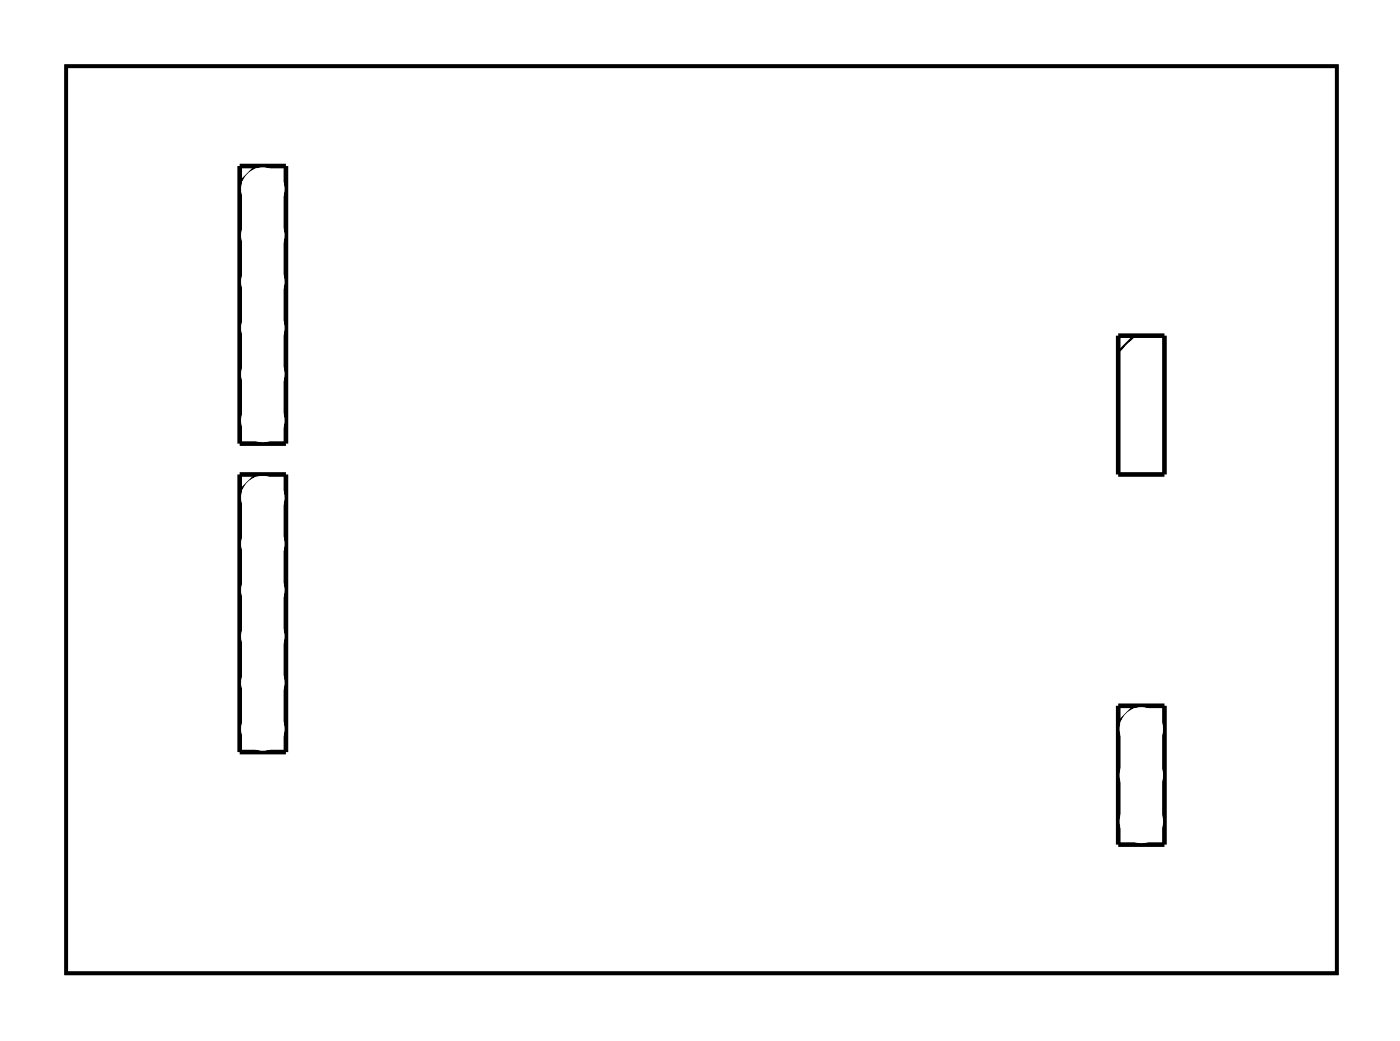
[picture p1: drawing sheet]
<svg xmlns="http://www.w3.org/2000/svg" width="77mm" height="57mm" viewBox="0 0 77 57" stroke-linecap="round" stroke-linejoin="round" font-family="sans-serif">
<path d="M3.6 3.6h69.8v49.8h-69.8z" fill="none" stroke="#000" stroke-width=".2"/>
<path d="M3.6 3.6v49.8h69.8v-49.8zM3.6 3.6h69.8v49.8h-69.8z" fill="#000"/>
<path d="M13.2 9.1h2.5v15.3h-2.5zM61.4 18.4h2.6v7.6h-2.6zM13.2 26h2.5v15.3h-2.5zM61.4 38.7h2.6v7.7h-2.6z" fill="none" stroke="#000" stroke-width=".25"/>
<path d="M14.1 9.1l-.9 .9M62.3 18.4l-.9 .9M14.1 26l-.9 .9M62.3 38.7l-.9 .9" fill="none" stroke="#000" stroke-width=".13"/>
<circle cx="62.7" cy="19.7" r=".74" fill="#fff"/>
<circle cx="62.7" cy="19.7" r=".74" fill="none" stroke="#fff" stroke-width=".76" stroke-linecap="butt"/>
<circle cx="62.7" cy="22.2" r=".74" fill="#fff"/>
<circle cx="62.7" cy="22.2" r=".74" fill="none" stroke="#fff" stroke-width=".76" stroke-linecap="butt"/>
<circle cx="62.7" cy="24.8" r=".74" fill="#fff"/>
<circle cx="62.7" cy="24.8" r=".74" fill="none" stroke="#fff" stroke-width=".76" stroke-linecap="butt"/>
<circle cx="62.7" cy="19.7" r=".74" fill="#fff"/>
<circle cx="62.7" cy="19.7" r=".74" fill="none" stroke="#fff" stroke-width=".76" stroke-linecap="butt"/>
<circle cx="62.7" cy="22.2" r=".74" fill="#fff"/>
<circle cx="62.7" cy="22.2" r=".74" fill="none" stroke="#fff" stroke-width=".76" stroke-linecap="butt"/>
<circle cx="62.7" cy="24.8" r=".74" fill="#fff"/>
<circle cx="62.7" cy="24.8" r=".74" fill="none" stroke="#fff" stroke-width=".76" stroke-linecap="butt"/>
<circle cx="14.4" cy="10.4" r=".8" fill="#fff"/>
<circle cx="14.4" cy="10.4" r=".8" fill="none" stroke="#fff" stroke-width=".76" stroke-linecap="butt"/>
<circle cx="14.4" cy="12.9" r=".8" fill="#fff"/>
<circle cx="14.4" cy="12.9" r=".8" fill="none" stroke="#fff" stroke-width=".76" stroke-linecap="butt"/>
<circle cx="14.4" cy="15.5" r=".8" fill="#fff"/>
<circle cx="14.4" cy="15.5" r=".8" fill="none" stroke="#fff" stroke-width=".76" stroke-linecap="butt"/>
<circle cx="14.4" cy="18" r=".8" fill="#fff"/>
<circle cx="14.4" cy="18" r=".8" fill="none" stroke="#fff" stroke-width=".76" stroke-linecap="butt"/>
<circle cx="14.4" cy="20.5" r=".8" fill="#fff"/>
<circle cx="14.4" cy="20.5" r=".8" fill="none" stroke="#fff" stroke-width=".76" stroke-linecap="butt"/>
<circle cx="14.4" cy="23.1" r=".8" fill="#fff"/>
<circle cx="14.4" cy="23.1" r=".8" fill="none" stroke="#fff" stroke-width=".76" stroke-linecap="butt"/>
<circle cx="14.4" cy="10.4" r=".8" fill="#fff"/>
<circle cx="14.4" cy="10.4" r=".8" fill="none" stroke="#fff" stroke-width=".76" stroke-linecap="butt"/>
<circle cx="14.4" cy="12.9" r=".8" fill="#fff"/>
<circle cx="14.4" cy="12.9" r=".8" fill="none" stroke="#fff" stroke-width=".76" stroke-linecap="butt"/>
<circle cx="14.4" cy="15.5" r=".8" fill="#fff"/>
<circle cx="14.4" cy="15.5" r=".8" fill="none" stroke="#fff" stroke-width=".76" stroke-linecap="butt"/>
<circle cx="14.4" cy="18" r=".8" fill="#fff"/>
<circle cx="14.4" cy="18" r=".8" fill="none" stroke="#fff" stroke-width=".76" stroke-linecap="butt"/>
<circle cx="14.4" cy="20.5" r=".8" fill="#fff"/>
<circle cx="14.4" cy="20.5" r=".8" fill="none" stroke="#fff" stroke-width=".76" stroke-linecap="butt"/>
<circle cx="14.4" cy="23.1" r=".8" fill="#fff"/>
<circle cx="14.4" cy="23.1" r=".8" fill="none" stroke="#fff" stroke-width=".76" stroke-linecap="butt"/>
<circle cx="14.4" cy="27.3" r=".8" fill="#fff"/>
<circle cx="14.4" cy="27.3" r=".8" fill="none" stroke="#fff" stroke-width=".76" stroke-linecap="butt"/>
<circle cx="14.4" cy="29.9" r=".8" fill="#fff"/>
<circle cx="14.4" cy="29.9" r=".8" fill="none" stroke="#fff" stroke-width=".76" stroke-linecap="butt"/>
<circle cx="14.4" cy="32.4" r=".8" fill="#fff"/>
<circle cx="14.4" cy="32.4" r=".8" fill="none" stroke="#fff" stroke-width=".76" stroke-linecap="butt"/>
<circle cx="14.4" cy="34.9" r=".8" fill="#fff"/>
<circle cx="14.4" cy="34.9" r=".8" fill="none" stroke="#fff" stroke-width=".76" stroke-linecap="butt"/>
<circle cx="14.4" cy="37.5" r=".8" fill="#fff"/>
<circle cx="14.4" cy="37.5" r=".8" fill="none" stroke="#fff" stroke-width=".76" stroke-linecap="butt"/>
<circle cx="14.4" cy="40" r=".8" fill="#fff"/>
<circle cx="14.4" cy="40" r=".8" fill="none" stroke="#fff" stroke-width=".76" stroke-linecap="butt"/>
<circle cx="14.4" cy="27.3" r=".8" fill="#fff"/>
<circle cx="14.4" cy="27.3" r=".8" fill="none" stroke="#fff" stroke-width=".76" stroke-linecap="butt"/>
<circle cx="14.4" cy="29.9" r=".8" fill="#fff"/>
<circle cx="14.4" cy="29.9" r=".8" fill="none" stroke="#fff" stroke-width=".76" stroke-linecap="butt"/>
<circle cx="14.4" cy="32.4" r=".8" fill="#fff"/>
<circle cx="14.4" cy="32.4" r=".8" fill="none" stroke="#fff" stroke-width=".76" stroke-linecap="butt"/>
<circle cx="14.4" cy="34.9" r=".8" fill="#fff"/>
<circle cx="14.4" cy="34.9" r=".8" fill="none" stroke="#fff" stroke-width=".76" stroke-linecap="butt"/>
<circle cx="14.4" cy="37.5" r=".8" fill="#fff"/>
<circle cx="14.4" cy="37.5" r=".8" fill="none" stroke="#fff" stroke-width=".76" stroke-linecap="butt"/>
<circle cx="14.4" cy="40" r=".8" fill="#fff"/>
<circle cx="14.4" cy="40" r=".8" fill="none" stroke="#fff" stroke-width=".76" stroke-linecap="butt"/>
<circle cx="55.1" cy="27.3" r=".64" fill="#fff"/>
<circle cx="55.1" cy="27.3" r=".64" fill="none" stroke="#fff" stroke-width=".76" stroke-linecap="butt"/>
<circle cx="50" cy="27.3" r=".64" fill="#fff"/>
<circle cx="50" cy="27.3" r=".64" fill="none" stroke="#fff" stroke-width=".76" stroke-linecap="butt"/>
<circle cx="70.3" cy="50.2" r="1.1" fill="#fff"/>
<circle cx="70.3" cy="50.2" r="1.1" fill="none" stroke="#fff" stroke-width=".25"/>
<circle cx="6.8" cy="50.2" r="1.1" fill="#fff"/>
<circle cx="6.8" cy="50.2" r="1.1" fill="none" stroke="#fff" stroke-width=".25"/>
<circle cx="6.8" cy="7" r="1.1" fill="#fff"/>
<circle cx="6.8" cy="7" r="1.1" fill="none" stroke="#fff" stroke-width=".25"/>
<circle cx="70.3" cy="7" r="1.1" fill="#fff"/>
<circle cx="70.3" cy="7" r="1.1" fill="none" stroke="#fff" stroke-width=".25"/>
<circle cx="62.7" cy="40" r=".8" fill="#fff"/>
<circle cx="62.7" cy="40" r=".8" fill="none" stroke="#fff" stroke-width=".76" stroke-linecap="butt"/>
<circle cx="62.7" cy="42.6" r=".8" fill="#fff"/>
<circle cx="62.7" cy="42.6" r=".8" fill="none" stroke="#fff" stroke-width=".76" stroke-linecap="butt"/>
<circle cx="62.7" cy="45.1" r=".8" fill="#fff"/>
<circle cx="62.7" cy="45.1" r=".8" fill="none" stroke="#fff" stroke-width=".76" stroke-linecap="butt"/>
<circle cx="62.7" cy="40" r=".8" fill="#fff"/>
<circle cx="62.7" cy="40" r=".8" fill="none" stroke="#fff" stroke-width=".76" stroke-linecap="butt"/>
<circle cx="62.7" cy="42.6" r=".8" fill="#fff"/>
<circle cx="62.7" cy="42.6" r=".8" fill="none" stroke="#fff" stroke-width=".76" stroke-linecap="butt"/>
<circle cx="62.7" cy="45.1" r=".8" fill="#fff"/>
<circle cx="62.7" cy="45.1" r=".8" fill="none" stroke="#fff" stroke-width=".76" stroke-linecap="butt"/>
<circle cx="24.6" cy="12.1" r=".7" fill="#fff"/>
<circle cx="24.6" cy="12.1" r=".7" fill="none" stroke="#fff" stroke-width=".76" stroke-linecap="butt"/>
<circle cx="17" cy="12.1" r=".7" fill="#fff"/>
<circle cx="17" cy="12.1" r=".7" fill="none" stroke="#fff" stroke-width=".76" stroke-linecap="butt"/>
<circle cx="24.6" cy="19.7" r=".7" fill="#fff"/>
<circle cx="24.6" cy="19.7" r=".7" fill="none" stroke="#fff" stroke-width=".76" stroke-linecap="butt"/>
<circle cx="17" cy="19.7" r=".7" fill="#fff"/>
<circle cx="17" cy="19.7" r=".7" fill="none" stroke="#fff" stroke-width=".76" stroke-linecap="butt"/>
<circle cx="24.6" cy="22.2" r=".7" fill="#fff"/>
<circle cx="24.6" cy="22.2" r=".7" fill="none" stroke="#fff" stroke-width=".76" stroke-linecap="butt"/>
<circle cx="17" cy="22.2" r=".7" fill="#fff"/>
<circle cx="17" cy="22.2" r=".7" fill="none" stroke="#fff" stroke-width=".76" stroke-linecap="butt"/>
<circle cx="24.6" cy="27.3" r=".7" fill="#fff"/>
<circle cx="24.6" cy="27.3" r=".7" fill="none" stroke="#fff" stroke-width=".76" stroke-linecap="butt"/>
<circle cx="17" cy="27.3" r=".7" fill="#fff"/>
<circle cx="17" cy="27.3" r=".7" fill="none" stroke="#fff" stroke-width=".76" stroke-linecap="butt"/>
<circle cx="24.6" cy="32.4" r=".7" fill="#fff"/>
<circle cx="24.6" cy="32.4" r=".7" fill="none" stroke="#fff" stroke-width=".76" stroke-linecap="butt"/>
<circle cx="17" cy="32.4" r=".7" fill="#fff"/>
<circle cx="17" cy="32.4" r=".7" fill="none" stroke="#fff" stroke-width=".76" stroke-linecap="butt"/>
<circle cx="24.6" cy="34.9" r=".7" fill="#fff"/>
<circle cx="24.6" cy="34.9" r=".7" fill="none" stroke="#fff" stroke-width=".76" stroke-linecap="butt"/>
<circle cx="17" cy="34.9" r=".7" fill="#fff"/>
<circle cx="17" cy="34.9" r=".7" fill="none" stroke="#fff" stroke-width=".76" stroke-linecap="butt"/>
<circle cx="24.6" cy="37.5" r=".7" fill="#fff"/>
<circle cx="24.6" cy="37.5" r=".7" fill="none" stroke="#fff" stroke-width=".76" stroke-linecap="butt"/>
<circle cx="17" cy="37.5" r=".7" fill="#fff"/>
<circle cx="17" cy="37.5" r=".7" fill="none" stroke="#fff" stroke-width=".76" stroke-linecap="butt"/>
<circle cx="24.6" cy="40" r=".7" fill="#fff"/>
<circle cx="24.6" cy="40" r=".7" fill="none" stroke="#fff" stroke-width=".76" stroke-linecap="butt"/>
<circle cx="17" cy="40" r=".7" fill="#fff"/>
<circle cx="17" cy="40" r=".7" fill="none" stroke="#fff" stroke-width=".76" stroke-linecap="butt"/>
<circle cx="32.2" cy="7" r=".74" fill="#fff"/>
<circle cx="32.2" cy="7" r=".74" fill="none" stroke="#fff" stroke-width=".76" stroke-linecap="butt"/>
<circle cx="34.8" cy="7" r=".74" fill="#fff"/>
<circle cx="34.8" cy="7" r=".74" fill="none" stroke="#fff" stroke-width=".76" stroke-linecap="butt"/>
<circle cx="37.3" cy="7" r=".74" fill="#fff"/>
<circle cx="37.3" cy="7" r=".74" fill="none" stroke="#fff" stroke-width=".76" stroke-linecap="butt"/>
<circle cx="39.8" cy="7" r=".74" fill="#fff"/>
<circle cx="39.8" cy="7" r=".74" fill="none" stroke="#fff" stroke-width=".76" stroke-linecap="butt"/>
<circle cx="42.4" cy="7" r=".74" fill="#fff"/>
<circle cx="42.4" cy="7" r=".74" fill="none" stroke="#fff" stroke-width=".76" stroke-linecap="butt"/>
<circle cx="44.9" cy="7" r=".74" fill="#fff"/>
<circle cx="44.9" cy="7" r=".74" fill="none" stroke="#fff" stroke-width=".76" stroke-linecap="butt"/>
<circle cx="44.9" cy="29.9" r=".74" fill="#fff"/>
<circle cx="44.9" cy="29.9" r=".74" fill="none" stroke="#fff" stroke-width=".76" stroke-linecap="butt"/>
<circle cx="42.4" cy="29.9" r=".74" fill="#fff"/>
<circle cx="42.4" cy="29.9" r=".74" fill="none" stroke="#fff" stroke-width=".76" stroke-linecap="butt"/>
<circle cx="39.8" cy="29.9" r=".74" fill="#fff"/>
<circle cx="39.8" cy="29.9" r=".74" fill="none" stroke="#fff" stroke-width=".76" stroke-linecap="butt"/>
<circle cx="37.3" cy="29.9" r=".74" fill="#fff"/>
<circle cx="37.3" cy="29.9" r=".74" fill="none" stroke="#fff" stroke-width=".76" stroke-linecap="butt"/>
<circle cx="34.8" cy="29.9" r=".74" fill="#fff"/>
<circle cx="34.8" cy="29.9" r=".74" fill="none" stroke="#fff" stroke-width=".76" stroke-linecap="butt"/>
<circle cx="32.2" cy="29.9" r=".74" fill="#fff"/>
<circle cx="32.2" cy="29.9" r=".74" fill="none" stroke="#fff" stroke-width=".76" stroke-linecap="butt"/>
<circle cx="20.6" cy="47.6" r=".7" fill="#fff"/>
<circle cx="20.6" cy="47.6" r=".7" fill="none" stroke="#fff" stroke-width=".76" stroke-linecap="butt"/>
<circle cx="27.1" cy="47.6" r=".7" fill="#fff"/>
<circle cx="27.1" cy="47.6" r=".7" fill="none" stroke="#fff" stroke-width=".76" stroke-linecap="butt"/>
<circle cx="20.6" cy="43.1" r=".7" fill="#fff"/>
<circle cx="20.6" cy="43.1" r=".7" fill="none" stroke="#fff" stroke-width=".76" stroke-linecap="butt"/>
<circle cx="27.1" cy="43.1" r=".7" fill="#fff"/>
<circle cx="27.1" cy="43.1" r=".7" fill="none" stroke="#fff" stroke-width=".76" stroke-linecap="butt"/>
<circle cx="33.3" cy="47.6" r=".7" fill="#fff"/>
<circle cx="33.3" cy="47.6" r=".7" fill="none" stroke="#fff" stroke-width=".76" stroke-linecap="butt"/>
<circle cx="39.8" cy="47.6" r=".7" fill="#fff"/>
<circle cx="39.8" cy="47.6" r=".7" fill="none" stroke="#fff" stroke-width=".76" stroke-linecap="butt"/>
<circle cx="33.3" cy="43.1" r=".7" fill="#fff"/>
<circle cx="33.3" cy="43.1" r=".7" fill="none" stroke="#fff" stroke-width=".76" stroke-linecap="butt"/>
<circle cx="39.8" cy="43.1" r=".7" fill="#fff"/>
<circle cx="39.8" cy="43.1" r=".7" fill="none" stroke="#fff" stroke-width=".76" stroke-linecap="butt"/>
<circle cx="50" cy="42.6" r=".74" fill="#fff"/>
<circle cx="50" cy="42.6" r=".74" fill="none" stroke="#fff" stroke-width=".76" stroke-linecap="butt"/>
<circle cx="52.5" cy="42.6" r=".74" fill="#fff"/>
<circle cx="52.5" cy="42.6" r=".74" fill="none" stroke="#fff" stroke-width=".76" stroke-linecap="butt"/>
<circle cx="55.1" cy="42.6" r=".74" fill="#fff"/>
<circle cx="55.1" cy="42.6" r=".74" fill="none" stroke="#fff" stroke-width=".76" stroke-linecap="butt"/>
<path d="M49.3 41.8h1.4v1.5h-1.4z" fill="#fff"/>
<path d="M49.3 41.8h1.4v1.5h-1.4z" fill="none" stroke="#fff" stroke-width=".76" stroke-linecap="butt"/>
</svg>
